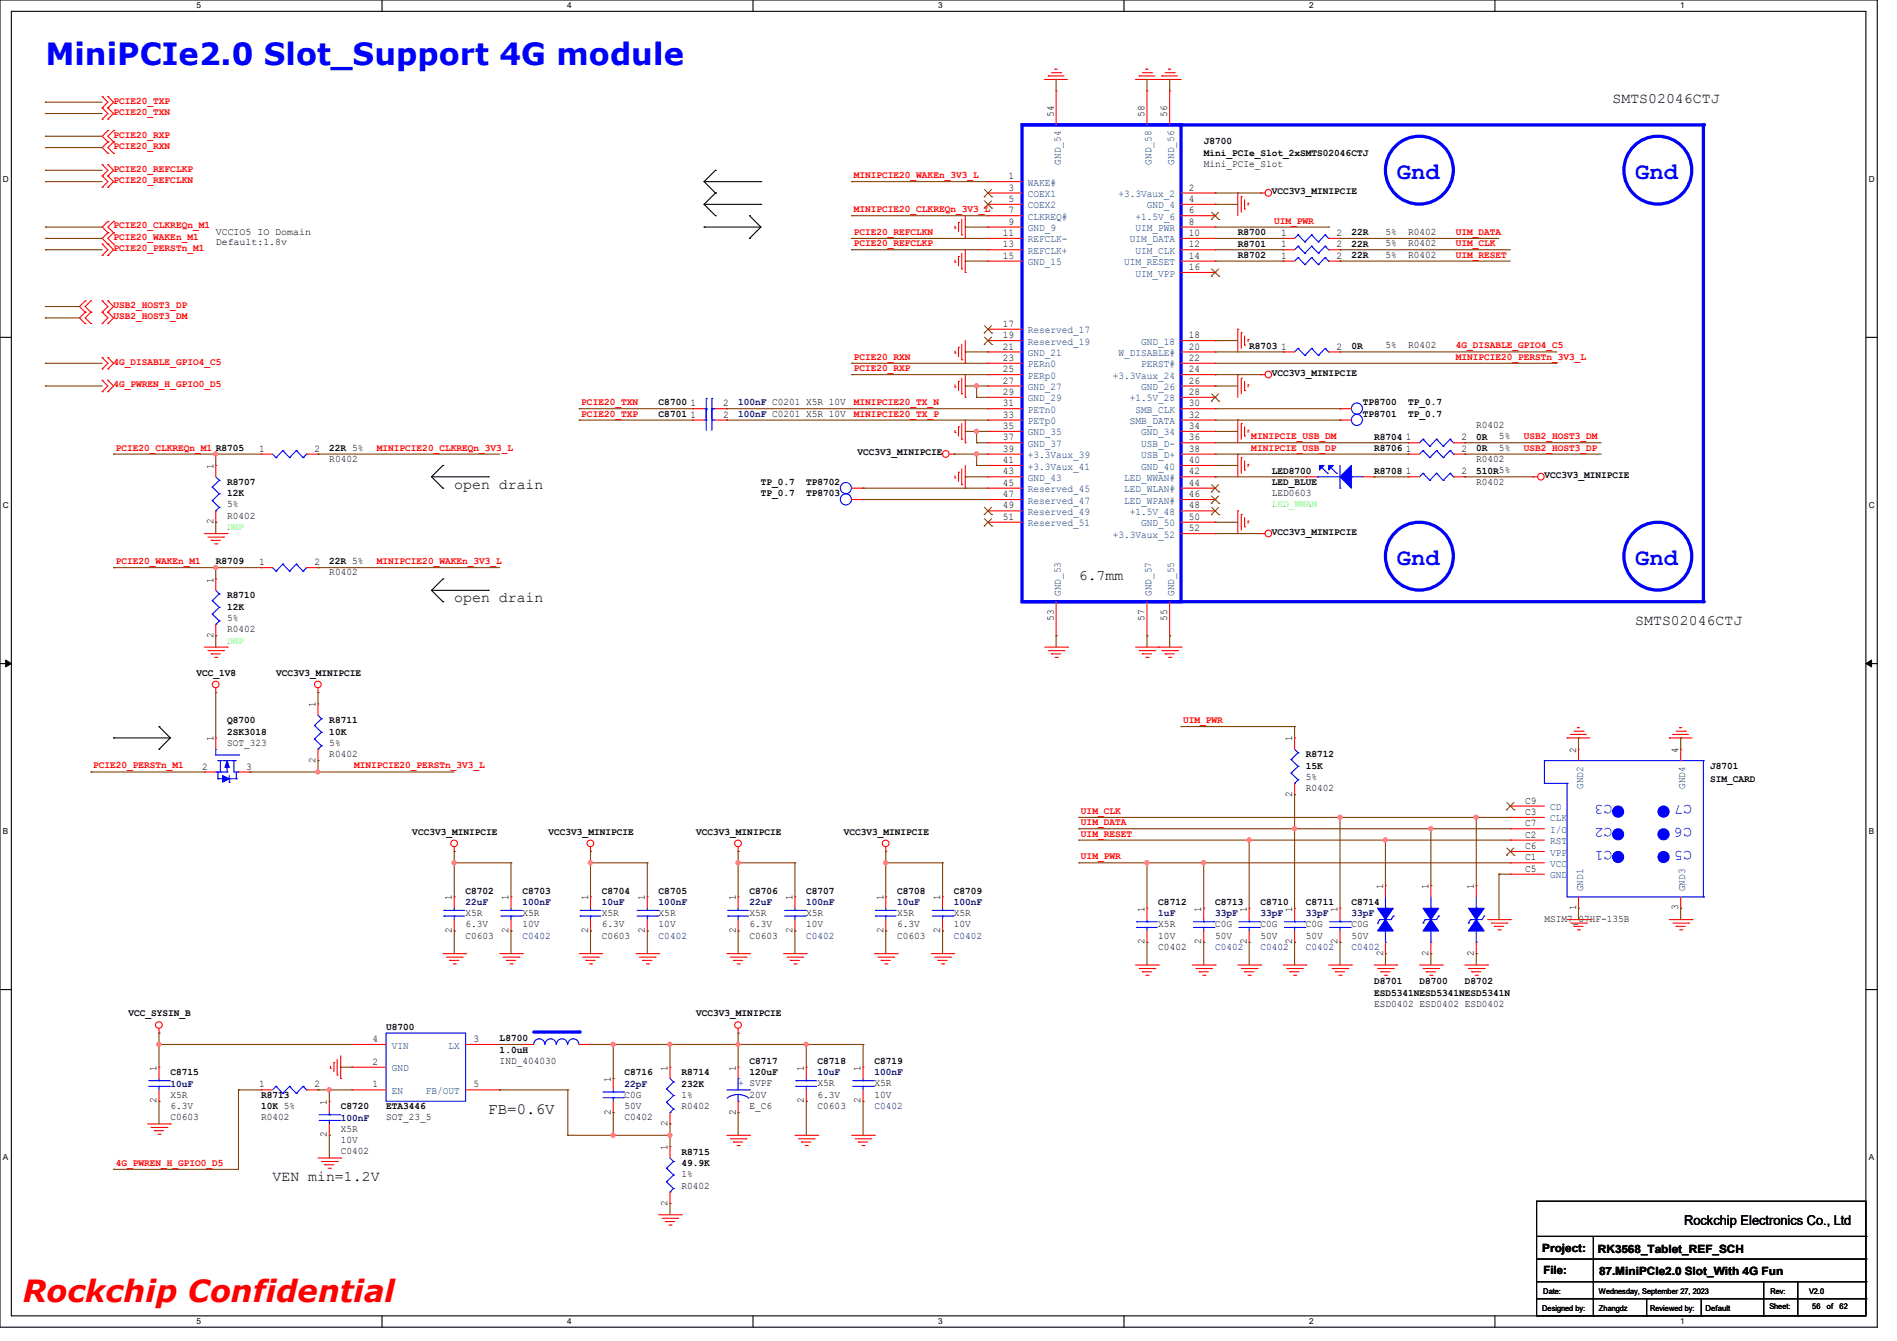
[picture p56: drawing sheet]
<svg xmlns="http://www.w3.org/2000/svg" width="297mm" height="210mm" viewBox="0 0 297 210" stroke-linecap="round" stroke-linejoin="round" font-family="sans-serif">
<defs><g id="words">
<text font-size="4.8" fill="#00f" x="7.1" y="10.2">MiniPCIe2.0 Slot_Support 4G module</text>
<text font-size="4.8" fill="#f00" x="3.6" y="204">Rockchip Confidential</text>
<g font-size="3.7" fill="#00f">
<text x="218.7" y="28.1">Gnd</text>
<text x="256" y="28.1">Gnd</text>
<text x="218.7" y="88.5">Gnd</text>
<text x="256" y="88.5">Gnd</text>
</g>
<text font-size="2.5" x="76.5" y="174.4">FB=0.6V</text>
<g font-size="2.3">
<text x="252.5" y="16.1">SMTS02046CTJ</text>
<text x="71.1" y="76.5">open drain</text>
<text x="71.1" y="94.3">open drain</text>
<text x="168.9" y="90.8">6.7mm</text>
<text x="256" y="97.9">SMTS02046CTJ</text>
<text x="42.7" y="185">VEN min=1.2V</text>
</g>
<g font-size="2.3" fill="#00f">
<text x="252.5" y="126.1" transform="rotate(-180 252.5 126.1)">C3</text>
<text x="252.5" y="129.7" transform="rotate(-180 252.5 129.7)">C2</text>
<text x="264.9" y="129.7" transform="rotate(-180 264.9 129.7)">C6</text>
<text x="264.9" y="126.1" transform="rotate(-180 264.9 126.1)">C7</text>
<text x="252.5" y="133.2" transform="rotate(-180 252.5 133.2)">C1</text>
<text x="264.9" y="133.2" transform="rotate(-180 264.9 133.2)">C5</text>
</g>
<text font-size="2.1" x="263.7" y="191.9">Rockchip Electronics Co., Ltd</text>
<g font-size="1.8">
<text x="241.5" y="196">Project:</text>
<text x="250.2" y="196.2">RK3568_Tablet_REF_SCH</text>
<text x="241.6" y="199.6">File:</text>
<text x="250.4" y="199.7">87.MiniPCIe2.0 Slot_With 4G Fun</text>
</g>
<g font-size="1.6" fill="#f00">
<text x="17.8" y="16.2">PCIE20_TXP</text>
<text x="17.8" y="18">PCIE20_TXN</text>
<text x="17.8" y="21.5">PCIE20_RXP</text>
<text x="17.8" y="23.3">PCIE20_RXN</text>
<text x="17.8" y="26.9">PCIE20_REFCLKP</text>
<text x="17.8" y="28.7">PCIE20_REFCLKN</text>
<text x="133.7" y="27.9">MINIPCIE20_WAKEn_3V3_L</text>
<text x="17.8" y="35.8">PCIE20_CLKREQn_M1</text>
<text x="133.7" y="33.2">MINIPCIE20_CLKREQn_3V3_L</text>
<text x="199.5" y="35">UIM_PWR</text>
<text x="17.8" y="37.5">PCIE20_WAKEn_M1</text>
<text x="17.8" y="39.3">PCIE20_PERSTn_M1</text>
<text x="133.7" y="36.8">PCIE20_REFCLKN</text>
<text x="133.7" y="38.6">PCIE20_REFCLKP</text>
<text x="227.9" y="36.8">UIM_DATA</text>
<text x="227.9" y="40.3">UIM_RESET</text>
<text x="227.9" y="38.6">UIM_CLK</text>
<text x="17.8" y="48.2">USB2_HOST3_DP</text>
<text x="17.8" y="50">USB2_HOST3_DM</text>
<text x="17.8" y="57.1">4G_DISABLE_GPIO4_C5</text>
<text x="133.7" y="56.3">PCIE20_RXN</text>
<text x="133.7" y="58.1">PCIE20_RXP</text>
<text x="227.9" y="56.3">MINIPCIE20_PERSTn_3V3_L</text>
<text x="227.9" y="54.6">4G_DISABLE_GPIO4_C5</text>
<text x="17.8" y="60.7">4G_PWREN_H_GPIO0_D5</text>
<text x="91" y="63.5">PCIE20_TXN</text>
<text x="91" y="65.2">PCIE20_TXP</text>
<text x="133.7" y="65.2">MINIPCIE20_TX_P</text>
<text x="133.7" y="63.5">MINIPCIE20_TX_N</text>
<text x="18.1" y="70.6">PCIE20_CLKREQn_M1 R8705</text>
<text x="59" y="70.6">MINIPCIE20_CLKREQn_3V3_L</text>
<text x="195.9" y="68.8">MINIPCIE_USB_DM</text>
<text x="195.9" y="70.6">MINIPCIE_USB_DP</text>
<text x="238.6" y="70.6">USB2_HOST3_DP</text>
<text x="238.6" y="68.8">USB2_HOST3_DM</text>
<text x="18.1" y="88.3">PCIE20_WAKEn_M1</text>
<text x="59" y="88.3">MINIPCIE20_WAKEn_3V3_L</text>
<text x="185.2" y="113.2">UIM_PWR</text>
<text x="14.6" y="120.4">PCIE20_PERSTn_M1</text>
<text x="55.5" y="120.4">MINIPCIE20_PERSTn_3V3_L</text>
<text x="169.2" y="129.2">UIM_DATA</text>
<text x="169.2" y="127.5">UIM_CLK</text>
<text x="169.2" y="131">UIM_RESET</text>
<text x="169.2" y="134.6">UIM_PWR</text>
<text x="18.1" y="182.6">4G_PWREN_H_GPIO0_D5</text>
</g>
<g font-size="1.6">
<text x="165" y="18.3" transform="rotate(-90 165 18.3)">54</text>
<text x="179.2" y="18.3" transform="rotate(-90 179.2 18.3)">58</text>
<text x="182.8" y="18.3" transform="rotate(-90 182.8 18.3)">56</text>
<text x="188.5" y="22.6">J8700</text>
<text x="157.9" y="28.1">1</text>
<text x="157.9" y="29.8">3</text>
<text x="186.1" y="29.8">2</text>
<text x="188.5" y="24.4">Mini_PCIe_Slot_2xSMTS02046CTJ</text>
<text x="188.5" y="26.1">Mini_PCIe_Slot</text>
<text x="157.9" y="31.6">5</text>
<text x="157.9" y="33.4">7</text>
<text x="157.9" y="35.2">9</text>
<text x="186.1" y="31.6">4</text>
<text x="186.1" y="33.4">6</text>
<text x="186.1" y="35.2">8</text>
<text x="199.1" y="30.4">VCC3V3_MINIPCIE</text>
<text x="33.8" y="36.8">VCCIO5 IO Domain</text>
<text x="33.8" y="38.4">Default:1.8v</text>
<text x="157" y="37">11</text>
<text x="157" y="38.7">13</text>
<text x="157" y="40.5">15</text>
<text x="186.1" y="37">10</text>
<text x="186.1" y="38.7">12</text>
<text x="186.1" y="40.5">14</text>
<text x="193.8" y="36.8">R8700</text>
<text x="193.8" y="38.6">R8701</text>
<text x="193.8" y="40.4">R8702</text>
<text x="200.6" y="37">1</text>
<text x="200.6" y="38.7">1</text>
<text x="200.6" y="40.5">1</text>
<text x="209.3" y="37">2</text>
<text x="209.3" y="38.7">2</text>
<text x="209.3" y="40.5">2</text>
<text x="211.6" y="36.8">22R</text>
<text x="211.6" y="38.6">22R</text>
<text x="211.6" y="40.4">22R</text>
<text x="216.9" y="36.8">5%</text>
<text x="216.9" y="38.6">5%</text>
<text x="216.9" y="40.3">5%</text>
<text x="220.5" y="36.8">R0402</text>
<text x="220.5" y="38.6">R0402</text>
<text x="220.5" y="40.3">R0402</text>
<text x="186.1" y="42.3">16</text>
<text x="157" y="51.2">17</text>
<text x="157" y="53">19</text>
<text x="186.1" y="53">18</text>
<text x="157" y="54.7">21</text>
<text x="157" y="56.5">23</text>
<text x="157" y="58.3">25</text>
<text x="186.1" y="54.7">20</text>
<text x="186.1" y="56.5">22</text>
<text x="186.1" y="58.3">24</text>
<text x="195.6" y="54.6">R8703</text>
<text x="199.1" y="58.9">VCC3V3_MINIPCIE</text>
<text x="200.6" y="54.7">1</text>
<text x="209.3" y="54.7">2</text>
<text x="211.6" y="54.6">0R</text>
<text x="216.9" y="54.6">5%</text>
<text x="220.5" y="54.6">R0402</text>
<text x="103.1" y="63.5">C8700</text>
<text x="103.1" y="65.3">C8701</text>
<text x="108.1" y="63.6">1</text>
<text x="108.1" y="65.4">1</text>
<text x="113.2" y="63.6">2</text>
<text x="113.2" y="65.4">2</text>
<text x="157" y="60.1">27</text>
<text x="157" y="61.8">29</text>
<text x="157" y="63.6">31</text>
<text x="157" y="65.4">33</text>
<text x="186.1" y="60.1">26</text>
<text x="186.1" y="61.8">28</text>
<text x="186.1" y="63.6">30</text>
<text x="186.1" y="65.4">32</text>
<text x="213.4" y="63.5">TP8700</text>
<text x="213.4" y="65.3">TP8701</text>
<text x="220.5" y="63.5">TP_0.7</text>
<text x="220.5" y="65.3">TP_0.7</text>
<text x="40.6" y="70.7">1</text>
<text x="49.2" y="70.7">2</text>
<text x="51.6" y="70.6">22R 5%</text>
<text x="134.2" y="71.3">VCC3V3_MINIPCIE</text>
<text x="157" y="67.2">35</text>
<text x="157" y="69">37</text>
<text x="157" y="70.7">39</text>
<text x="186.1" y="67.2">34</text>
<text x="186.1" y="69">36</text>
<text x="186.1" y="70.7">38</text>
<text x="215.1" y="68.8">R8704</text>
<text x="215.1" y="70.6">R8706</text>
<text x="220.1" y="69">1</text>
<text x="220.1" y="70.7">1</text>
<text x="228.8" y="69">2</text>
<text x="228.8" y="70.7">2</text>
<text x="231.1" y="68.8">0R</text>
<text x="231.1" y="70.6">0R</text>
<text x="231.1" y="67">R0402</text>
<text x="234.7" y="68.8">5%</text>
<text x="234.7" y="70.6">5%</text>
<text x="33.4" y="73.4" transform="rotate(-90 33.4 73.4)">1</text>
<text x="35.6" y="75.9">R8707</text>
<text x="35.6" y="77.7">12K</text>
<text x="51.6" y="72.3">R0402</text>
<text x="119.1" y="75.9">TP_0.7</text>
<text x="119.1" y="77.7">TP_0.7</text>
<text x="126.2" y="75.9">TP8702</text>
<text x="126.2" y="77.7">TP8703</text>
<text x="157" y="72.5">41</text>
<text x="157" y="74.3">43</text>
<text x="157" y="76.1">45</text>
<text x="157" y="77.9">47</text>
<text x="186.1" y="72.5">40</text>
<text x="186.1" y="74.3">42</text>
<text x="186.1" y="76.1">44</text>
<text x="186.1" y="77.9">46</text>
<text x="199.1" y="74.2">LED8700</text>
<text x="199.1" y="75.9">LED_BLUE</text>
<text x="199.1" y="77.7">LED0603</text>
<text x="215.1" y="74.2">R8708</text>
<text x="220.1" y="74.3">1</text>
<text x="228.8" y="74.3">2</text>
<text x="231.1" y="74.2">510R5%</text>
<text x="231.1" y="75.9">R0402</text>
<text x="231.1" y="72.3">R0402</text>
<text x="241.8" y="74.9">VCC3V3_MINIPCIE</text>
<text x="33.4" y="82.1" transform="rotate(-90 33.4 82.1)">2</text>
<text x="35.6" y="81.2">R0402</text>
<text x="35.6" y="79.5">5%</text>
<text x="157" y="79.6">49</text>
<text x="157" y="81.4">51</text>
<text x="186.1" y="79.6">48</text>
<text x="186.1" y="81.4">50</text>
<text x="186.1" y="83.2">52</text>
<text x="199.1" y="83.8">VCC3V3_MINIPCIE</text>
<text x="33.8" y="88.4">R8709</text>
<text x="40.6" y="88.5">1</text>
<text x="49.2" y="88.5">2</text>
<text x="51.6" y="88.4">22R 5%</text>
<text x="33.4" y="91.2" transform="rotate(-90 33.4 91.2)">1</text>
<text x="35.6" y="93.7">R8710</text>
<text x="35.6" y="95.5">12K</text>
<text x="51.6" y="90.1">R0402</text>
<text x="33.4" y="99.9" transform="rotate(-90 33.4 99.9)">2</text>
<text x="35.6" y="99">R0402</text>
<text x="35.6" y="97.2">5%</text>
<text x="165" y="97.2" transform="rotate(-90 165 97.2)">53</text>
<text x="179.2" y="97.2" transform="rotate(-90 179.2 97.2)">57</text>
<text x="182.8" y="97.2" transform="rotate(-90 182.8 97.2)">55</text>
<text x="30.8" y="105.8">VCC_1V8</text>
<text x="43.2" y="105.8">VCC3V3_MINIPCIE</text>
<text x="35.6" y="113.3">Q8700</text>
<text x="49.4" y="110.8" transform="rotate(-90 49.4 110.8)">1</text>
<text x="51.6" y="113.3">R8711</text>
<text x="33.4" y="116.1" transform="rotate(-90 33.4 116.1)">1</text>
<text x="35.6" y="115.1">2SK3018</text>
<text x="35.6" y="116.8">SOT_323</text>
<text x="49.4" y="119.5" transform="rotate(-90 49.4 119.5)">2</text>
<text x="51.6" y="115.1">10K</text>
<text x="51.6" y="118.6">R0402</text>
<text x="51.6" y="116.8">5%</text>
<text x="202.3" y="116.1" transform="rotate(-90 202.3 116.1)">1</text>
<text x="204.5" y="118.6">R8712</text>
<text x="246.8" y="117.9" transform="rotate(-90 246.8 117.9)">2</text>
<text x="262.8" y="117.9" transform="rotate(-90 262.8 117.9)">4</text>
<text x="31.7" y="120.5">2</text>
<text x="38.6" y="120.5">3</text>
<text x="202.3" y="124.8" transform="rotate(-90 202.3 124.8)">2</text>
<text x="204.5" y="120.4">15K</text>
<text x="204.5" y="123.9">R0402</text>
<text x="204.5" y="122.1">5%</text>
<text x="238.8" y="125.9">C9</text>
<text x="267.8" y="120.4">J8701</text>
<text x="267.8" y="122.5">SIM_CARD</text>
<text x="64.6" y="130.7">VCC3V3_MINIPCIE</text>
<text x="85.9" y="130.7">VCC3V3_MINIPCIE</text>
<text x="109" y="130.7">VCC3V3_MINIPCIE</text>
<text x="132.1" y="130.7">VCC3V3_MINIPCIE</text>
<text x="238.8" y="131.2">C2</text>
<text x="238.8" y="127.6">C3</text>
<text x="238.8" y="129.4">C7</text>
<text x="238.8" y="134.7">C1</text>
<text x="238.8" y="136.5">C5</text>
<text x="238.8" y="133">C6</text>
<text x="70.7" y="141" transform="rotate(-90 70.7 141)">1</text>
<text x="72.9" y="140">C8702</text>
<text x="72.9" y="143.5">X5R</text>
<text x="79.6" y="141" transform="rotate(-90 79.6 141)">1</text>
<text x="81.8" y="140">C8703</text>
<text x="81.8" y="143.5">X5R</text>
<text x="92.1" y="141" transform="rotate(-90 92.1 141)">1</text>
<text x="94.2" y="140">C8704</text>
<text x="94.2" y="143.5">X5R</text>
<text x="101" y="141" transform="rotate(-90 101 141)">1</text>
<text x="103.1" y="140">C8705</text>
<text x="103.1" y="143.5">X5R</text>
<text x="115.2" y="141" transform="rotate(-90 115.2 141)">1</text>
<text x="117.3" y="140">C8706</text>
<text x="117.3" y="143.5">X5R</text>
<text x="124.1" y="141" transform="rotate(-90 124.1 141)">1</text>
<text x="126.2" y="140">C8707</text>
<text x="126.2" y="143.5">X5R</text>
<text x="138.3" y="141" transform="rotate(-90 138.3 141)">1</text>
<text x="140.5" y="140">C8708</text>
<text x="140.5" y="143.5">X5R</text>
<text x="147.2" y="141" transform="rotate(-90 147.2 141)">1</text>
<text x="149.4" y="140">C8709</text>
<text x="149.4" y="143.5">X5R</text>
<text x="179.2" y="142.8" transform="rotate(-90 179.2 142.8)">1</text>
<text x="181.4" y="141.7">C8712</text>
<text x="188.1" y="142.8" transform="rotate(-90 188.1 142.8)">1</text>
<text x="190.2" y="141.7">C8713</text>
<text x="195.2" y="142.8" transform="rotate(-90 195.2 142.8)">1</text>
<text x="197.4" y="141.7">C8710</text>
<text x="202.3" y="142.8" transform="rotate(-90 202.3 142.8)">1</text>
<text x="204.5" y="141.7">C8711</text>
<text x="209.4" y="142.8" transform="rotate(-90 209.4 142.8)">1</text>
<text x="211.6" y="141.7">C8714</text>
<text x="216.5" y="139.2" transform="rotate(-90 216.5 139.2)">1</text>
<text x="223.7" y="139.2" transform="rotate(-90 223.7 139.2)">1</text>
<text x="230.8" y="139.2" transform="rotate(-90 230.8 139.2)">1</text>
<text x="246.8" y="142.6" transform="rotate(-90 246.8 142.6)">1</text>
<text x="262.8" y="142.6" transform="rotate(-90 262.8 142.6)">3</text>
<text x="70.7" y="146.1" transform="rotate(-90 70.7 146.1)">2</text>
<text x="72.9" y="147">C0603</text>
<text x="72.9" y="145.2">6.3V</text>
<text x="79.6" y="146.1" transform="rotate(-90 79.6 146.1)">2</text>
<text x="81.8" y="145.2">10V</text>
<text x="92.1" y="146.1" transform="rotate(-90 92.1 146.1)">2</text>
<text x="94.2" y="147">C0603</text>
<text x="94.2" y="145.2">6.3V</text>
<text x="101" y="146.1" transform="rotate(-90 101 146.1)">2</text>
<text x="103.1" y="145.2">10V</text>
<text x="115.2" y="146.1" transform="rotate(-90 115.2 146.1)">2</text>
<text x="117.3" y="147">C0603</text>
<text x="117.3" y="145.2">6.3V</text>
<text x="124.1" y="146.1" transform="rotate(-90 124.1 146.1)">2</text>
<text x="126.2" y="145.2">10V</text>
<text x="138.3" y="146.1" transform="rotate(-90 138.3 146.1)">2</text>
<text x="140.5" y="147">C0603</text>
<text x="140.5" y="145.2">6.3V</text>
<text x="147.2" y="146.1" transform="rotate(-90 147.2 146.1)">2</text>
<text x="149.4" y="145.2">10V</text>
<text x="179.2" y="147.9" transform="rotate(-90 179.2 147.9)">2</text>
<text x="181.4" y="148.8">C0402</text>
<text x="181.4" y="145.2">X5R</text>
<text x="181.4" y="147">10V</text>
<text x="188.1" y="147.9" transform="rotate(-90 188.1 147.9)">2</text>
<text x="190.2" y="145.2">C0G</text>
<text x="190.2" y="147">50V</text>
<text x="195.2" y="147.9" transform="rotate(-90 195.2 147.9)">2</text>
<text x="197.4" y="145.2">C0G</text>
<text x="197.4" y="147">50V</text>
<text x="202.3" y="147.9" transform="rotate(-90 202.3 147.9)">2</text>
<text x="204.5" y="145.2">C0G</text>
<text x="204.5" y="147">50V</text>
<text x="209.4" y="147.9" transform="rotate(-90 209.4 147.9)">2</text>
<text x="211.6" y="145.2">C0G</text>
<text x="211.6" y="147">50V</text>
<text x="216.5" y="149.7" transform="rotate(-90 216.5 149.7)">2</text>
<text x="223.7" y="149.7" transform="rotate(-90 223.7 149.7)">2</text>
<text x="230.8" y="149.7" transform="rotate(-90 230.8 149.7)">2</text>
<text x="241.8" y="144.4">MSIM7_07HF-135B</text>
<text x="215.1" y="154.2">D8701</text>
<text x="215.1" y="156">ESD5341NESD5341NESD5341N</text>
<text x="222.2" y="154.2">D8700</text>
<text x="229.4" y="154.2">D8702</text>
<text x="20.1" y="159.2">VCC_SYSIN_B</text>
<text x="60.5" y="161.3">U8700</text>
<text x="109" y="159.2">VCC3V3_MINIPCIE</text>
<text x="215.1" y="157.7">ESD0402 ESD0402 ESD0402</text>
<text x="24.5" y="167.7" transform="rotate(-90 24.5 167.7)">1</text>
<text x="58.3" y="166.8">2</text>
<text x="58.3" y="163.2">4</text>
<text x="74.1" y="163.2">3</text>
<text x="78.2" y="163.1">L8700</text>
<text x="78.2" y="164.8">1.0uH</text>
<text x="78.2" y="166.6">IND_404030</text>
<text x="104.5" y="167.7" transform="rotate(-90 104.5 167.7)">1</text>
<text x="115.2" y="167.7" transform="rotate(-90 115.2 167.7)">1</text>
<text x="117.3" y="166.6">C8717</text>
<text x="125.9" y="167.7" transform="rotate(-90 125.9 167.7)">1</text>
<text x="128" y="166.6">C8718</text>
<text x="134.7" y="167.7" transform="rotate(-90 134.7 167.7)">1</text>
<text x="136.9" y="166.6">C8719</text>
<text x="24.5" y="172.8" transform="rotate(-90 24.5 172.8)">2</text>
<text x="26.7" y="168.4">C8715</text>
<text x="26.7" y="171.9">X5R</text>
<text x="26.7" y="173.7">6.3V</text>
<text x="40.6" y="170.3">1</text>
<text x="40.9" y="172">R8713</text>
<text x="40.9" y="173.7">10K 5%</text>
<text x="49.2" y="170.3">2</text>
<text x="51.2" y="173" transform="rotate(-90 51.2 173)">1</text>
<text x="53.3" y="173.7">C8720</text>
<text x="58.3" y="170.3">1</text>
<text x="60.5" y="173.7">ETA3446</text>
<text x="74.1" y="170.3">5</text>
<text x="95.6" y="169.5" transform="rotate(-90 95.6 169.5)">1</text>
<text x="97.8" y="168.4">C8716</text>
<text x="97.8" y="173.7">50V</text>
<text x="97.8" y="171.9">C0G</text>
<text x="106.7" y="168.4">R8714</text>
<text x="106.7" y="170.2">232K</text>
<text x="106.7" y="173.7">R0402</text>
<text x="106.7" y="171.9">1%</text>
<text x="117.3" y="168.4">120uF</text>
<text x="117.3" y="173.7">E_C6</text>
<text x="117.3" y="171.9">20V</text>
<text x="125.9" y="172.8" transform="rotate(-90 125.9 172.8)">2</text>
<text x="128" y="173.7">C0603</text>
<text x="128" y="170.1">X5R</text>
<text x="128" y="171.9">6.3V</text>
<text x="134.7" y="172.8" transform="rotate(-90 134.7 172.8)">2</text>
<text x="136.9" y="170.1">X5R</text>
<text x="136.9" y="171.9">10V</text>
<text x="26.7" y="175.5">C0603</text>
<text x="40.9" y="175.5">R0402</text>
<text x="51.2" y="178.1" transform="rotate(-90 51.2 178.1)">2</text>
<text x="53.3" y="177.2">X5R</text>
<text x="53.3" y="179">10V</text>
<text x="60.5" y="175.5">SOT_23_5</text>
<text x="95.6" y="174.6" transform="rotate(-90 95.6 174.6)">2</text>
<text x="97.8" y="175.5">C0402</text>
<text x="104.5" y="176.4" transform="rotate(-90 104.5 176.4)">2</text>
<text x="115.2" y="174.6" transform="rotate(-90 115.2 174.6)">2</text>
<text x="53.3" y="180.8">C0402</text>
<text x="104.5" y="180.1" transform="rotate(-90 104.5 180.1)">1</text>
<text x="106.7" y="180.8">R8715</text>
<text x="106.7" y="182.6">49.9K</text>
<text x="106.7" y="184.4">1%</text>
<text x="104.5" y="188.8" transform="rotate(-90 104.5 188.8)">2</text>
<text x="106.7" y="186.1">R0402</text>
</g>
<g font-size="1.6" fill="#004080">
<text x="160.9" y="29.1">WAKE#</text>
<text x="166.1" y="25.8" transform="rotate(-90 166.1 25.8)">GND_54</text>
<text x="180.3" y="25.8" transform="rotate(-90 180.3 25.8)">GND_58</text>
<text x="183.9" y="25.8" transform="rotate(-90 183.9 25.8)">GND_56</text>
<text x="160.9" y="30.9">COEX1</text>
<text x="160.9" y="32.6">COEX2</text>
<text x="160.9" y="34.4">CLKREQ#</text>
<text x="175.1" y="30.9">+3.3Vaux_2</text>
<text x="177.8" y="34.4">+1.5V_6</text>
<text x="179.6" y="32.6">GND_4</text>
<text x="160.9" y="36.2">GND_9</text>
<text x="160.9" y="38">REFCLK-</text>
<text x="160.9" y="39.8">REFCLK+</text>
<text x="160.9" y="41.5">GND_15</text>
<text x="176" y="41.5">UIM_RESET</text>
<text x="176.9" y="38">UIM_DATA</text>
<text x="177.8" y="36.2">UIM_PWR</text>
<text x="177.8" y="39.8">UIM_CLK</text>
<text x="177.8" y="43.3">UIM_VPP</text>
<text x="160.9" y="52.2">Reserved_17</text>
<text x="160.9" y="54">Reserved_19</text>
<text x="178.7" y="54">GND_18</text>
<text x="160.9" y="55.8">GND_21</text>
<text x="160.9" y="57.5">PERn0</text>
<text x="160.9" y="59.3">PERp0</text>
<text x="174.2" y="59.3">+3.3Vaux_24</text>
<text x="175.1" y="55.8">W_DISABLE#</text>
<text x="178.7" y="57.5">PERST#</text>
<text x="160.9" y="61.1">GND_27</text>
<text x="160.9" y="62.9">GND_29</text>
<text x="160.9" y="64.6">PETn0</text>
<text x="176.9" y="62.9">+1.5V_28</text>
<text x="177.8" y="64.6">SMB_CLK</text>
<text x="178.7" y="61.1">GND_26</text>
<text x="160.9" y="66.4">PETp0</text>
<text x="160.9" y="68.2">GND_35</text>
<text x="160.9" y="70">GND_37</text>
<text x="160.9" y="71.8">+3.3Vaux_39</text>
<text x="176.9" y="66.4">SMB_DATA</text>
<text x="178.7" y="68.2">GND_34</text>
<text x="178.7" y="70">USB_D-</text>
<text x="178.7" y="71.8">USB_D+</text>
<text x="160.9" y="73.5">+3.3Vaux_41</text>
<text x="160.9" y="75.3">GND_43</text>
<text x="160.9" y="77.1">Reserved_45</text>
<text x="176" y="75.3">LED_WWAN#</text>
<text x="176" y="77.1">LED_WLAN#</text>
<text x="178.7" y="73.5">GND_40</text>
<text x="160.9" y="78.9">Reserved_47</text>
<text x="160.9" y="80.6">Reserved_49</text>
<text x="160.9" y="82.4">Reserved_51</text>
<text x="176" y="78.9">LED_WPAN#</text>
<text x="176.9" y="80.6">+1.5V_48</text>
<text x="178.7" y="82.4">GND_50</text>
<text x="174.2" y="84.2">+3.3Vaux_52</text>
<text x="166.1" y="93.3" transform="rotate(-90 166.1 93.3)">GND_53</text>
<text x="180.3" y="93.3" transform="rotate(-90 180.3 93.3)">GND_57</text>
<text x="183.9" y="93.3" transform="rotate(-90 183.9 93.3)">GND_55</text>
<text x="247.9" y="123.6" transform="rotate(-90 247.9 123.6)">GND2</text>
<text x="263.9" y="123.6" transform="rotate(-90 263.9 123.6)">GND4</text>
<text x="242.7" y="128.7">CLK</text>
<text x="242.7" y="130.4">I/O</text>
<text x="242.7" y="126.9">CD</text>
<text x="242.7" y="135.8">VCC</text>
<text x="242.7" y="132.2">RST</text>
<text x="242.7" y="137.5">GND</text>
<text x="242.7" y="134">VPP</text>
<text x="247.9" y="139.6" transform="rotate(-90 247.9 139.6)">GND1</text>
<text x="263.9" y="139.6" transform="rotate(-90 263.9 139.6)">GND3</text>
<text x="61.3" y="167.8">GND</text>
<text x="61.3" y="164.2">VIN</text>
<text x="70.2" y="164.2">LX</text>
<text x="61.3" y="171.3">EN</text>
<text x="66.7" y="171.3">FB/OUT</text>
</g>
<g font-size="1.6" fill="#000080">
<text x="115.6" y="63.5">100nF C0201 X5R 10V</text>
<text x="115.6" y="65.3">100nF C0201 X5R 10V</text>
<text x="72.9" y="141.7">22uF</text>
<text x="81.8" y="141.7">100nF</text>
<text x="94.2" y="141.7">10uF</text>
<text x="103.1" y="141.7">100nF</text>
<text x="117.3" y="141.7">22uF</text>
<text x="126.2" y="141.7">100nF</text>
<text x="140.5" y="141.7">10uF</text>
<text x="149.4" y="141.7">100nF</text>
<text x="181.4" y="143.5">1uF</text>
<text x="190.2" y="143.5">33pF</text>
<text x="197.4" y="143.5">33pF</text>
<text x="204.5" y="143.5">33pF</text>
<text x="211.6" y="143.5">33pF</text>
<text x="81.8" y="147">C0402</text>
<text x="103.1" y="147">C0402</text>
<text x="126.2" y="147">C0402</text>
<text x="149.4" y="147">C0402</text>
<text x="190.2" y="148.8">C0402</text>
<text x="197.4" y="148.8">C0402</text>
<text x="204.5" y="148.8">C0402</text>
<text x="211.6" y="148.8">C0402</text>
<text x="26.7" y="170.2">10uF</text>
<text x="97.8" y="170.2">22pF</text>
<text x="128" y="168.4">10uF</text>
<text x="136.9" y="168.4">100nF</text>
<text x="136.9" y="173.7">C0402</text>
<text x="53.3" y="175.5">100nF</text>
</g>
<g font-size="1.6" fill="#0f0">
<text x="35.6" y="83">DNP</text>
<text x="199.1" y="79.5">LED_WWAN</text>
<text x="35.6" y="100.8">DNP</text>
</g>
<text font-size="1.6" fill="#00f" x="115.6" y="170.1">+ SVPF</text>
<g font-size="1.3">
<text x="30.8" y="1.3">5</text>
<text x="88.8" y="1.3">4</text>
<text x="146.9" y="1.3">3</text>
<text x="205" y="1.3">2</text>
<text x="263.1" y="1.3">1</text>
<text x=".5" y="28.4">D</text>
<text x="292.6" y="28.4">D</text>
<text x=".5" y="79.5">C</text>
<text x="292.6" y="79.5">C</text>
<text x=".5" y="130.6">B</text>
<text x="292.6" y="130.6">B</text>
<text x=".5" y="181.7">A</text>
<text x="292.6" y="181.7">A</text>
<text x="30.8" y="207.4">5</text>
<text x="88.8" y="207.4">4</text>
<text x="146.9" y="207.4">3</text>
<text x="205" y="207.4">2</text>
<text x="263.1" y="207.4">1</text>
</g>
<g font-size="1.2">
<text x="241.6" y="202.6">Date:</text>
<text x="250.4" y="202.6">Wednesday, September 27, 2023</text>
<text x="277.2" y="202.6">Rev:</text>
<text x="283.2" y="202.6">V2.0</text>
<text x="241.5" y="205.3">Designed by:</text>
<text x="250.4" y="205.3">Zhangdz</text>
<text x="258.4" y="205.3">Reviewed by:</text>
<text x="267" y="205.3">Default</text>
<text x="277" y="205.1">Sheet:</text>
<text x="283.8" y="205.1">56</text>
<text x="286" y="205.1">of</text>
<text x="288" y="205.1">62</text>
</g>
</g></defs>
<path d="M0 0h293.9v207.9h-293.9zM1.8 1.8h290.3v204.3h-290.3z" fill="none" stroke="#000" stroke-width=".17"/>
<g fill="#fff">
<path d="M30.8 .2h.7v1.4h-.7z"/>
<path d="M30.8 206.2h.7v1.4h-.7z"/>
</g>
<path d="M59.8 0v1.8M59.8 206.1v1.8" fill="none" stroke="#000" stroke-width=".17"/>
<g fill="#fff">
<path d="M88.8 .2h.7v1.4h-.7z"/>
<path d="M88.8 206.2h.7v1.4h-.7z"/>
</g>
<path d="M117.9 0v1.8M117.9 206.1v1.8" fill="none" stroke="#000" stroke-width=".17"/>
<g fill="#fff">
<path d="M146.9 .2h.7v1.4h-.7z"/>
<path d="M146.9 206.2h.7v1.4h-.7z"/>
</g>
<path d="M176 0v1.8M176 206.1v1.8" fill="none" stroke="#000" stroke-width=".17"/>
<g fill="#fff">
<path d="M205 .2h.7v1.4h-.7z"/>
<path d="M205 206.2h.7v1.4h-.7z"/>
</g>
<path d="M234.1 0v1.8M234.1 206.1v1.8" fill="none" stroke="#000" stroke-width=".17"/>
<g fill="#fff">
<path d="M263.1 .2h.6v1.4h-.6z"/>
<path d="M263.1 206.2h.6v1.4h-.6z"/>
<path d="M.5 27.3h.9v1.4h-.9z"/>
<path d="M292.6 27.3h.9v1.4h-.9z"/>
<path d="M.5 78.4h.9v1.4h-.9z"/>
<path d="M292.6 78.4h.9v1.4h-.9z"/>
</g>
<path d="M0 52.8h1.8M292.1 52.8h1.8" fill="none" stroke="#000" stroke-width=".17"/>
<g fill="#fff">
<path d="M.5 129.5h.8v1.4h-.8z"/>
<path d="M292.6 129.5h.8v1.4h-.8z"/>
</g>
<path d="M0 103.9h1.8M292.1 103.9h1.8" fill="none" stroke="#000" stroke-width=".17"/>
<path d="M.9 103.4l.9 .5-.9 .5zM292.1 103.9l.9-.5v1z" fill="#000" stroke="#000" stroke-width=".16"/>
<g fill="#fff">
<path d="M.5 180.5h.8v1.4h-.8z"/>
<path d="M292.6 180.5h.8v1.4h-.8z"/>
</g>
<path d="M0 155h1.8M292.1 155h1.8" fill="none" stroke="#000" stroke-width=".17"/>
<g fill="none" stroke="#00f" stroke-width=".51">
<path d="M160 19.6h106.7"/>
<circle cx="222.2" cy="26.6" r="5.3"/>
<circle cx="222.2" cy="87.1" r="5.3"/>
</g>
<circle cx="266.7" cy="19.6" r=".25" fill="#00f"/>
<path d="M160 94.2h106.7" fill="none" stroke="#00f" stroke-width=".51"/>
<circle cx="266.7" cy="94.2" r=".25" fill="#00f"/>
<path d="M266.7 19.6v74.6" fill="none" stroke="#00f" stroke-width=".51"/>
<circle cx="266.7" cy="19.6" r=".25" fill="#00f"/>
<g fill="none" stroke="#00f" stroke-width=".51">
<path d="M83.6 161.6h7.1"/>
<circle cx="259.6" cy="26.6" r="5.3"/>
<circle cx="259.6" cy="87.1" r="5.3"/>
</g>
<g fill="none" stroke="#000" stroke-width=".17">
<path d="M110.2 35.6h.1M110.2 32h8.9M110.2 32l1.8 1.8M110.2 28.4h8.9M110.2 28.4l1.8 1.8M110.2 35.6h8.9M112 30.2h.1M112 33.8h.1M112 26.7h.1M112 30.2l-1.8 1.8M112 26.7l-1.8 1.7M117.3 33.8h.1"/>
<path d="M117.3 37.3h.1M117.3 33.8l1.8 1.8M119.1 32h.1M119.1 28.4h.1M119.1 35.6l-1.8 1.7M67.6 74.7h8.9M67.6 74.7l1.7 1.8M69.3 72.9h.1M69.3 76.5h.1M69.3 72.9l-1.7 1.8M76.5 74.7h.1M67.6 92.5h8.9"/>
<path d="M67.6 92.5l1.7 1.7M69.3 90.7h.1M69.3 94.2h.1M69.3 90.7l-1.7 1.8M76.5 92.5h.1M17.8 115.6h.1M17.8 115.6h8.9M24.9 117.3h.1M24.9 113.8h.1M24.9 113.8l1.8 1.8M26.7 115.6l-1.8 1.7M240.6 188.1h51.5v18h-51.5z"/>
<path d="M240.6 193.6h51.5M240.6 197.2h51.5M249.5 193.6v12.5M292.1 193.6h.1M292.1 197.2h.1M240.6 200.7h51.5M240.6 203.4h51.5M249.5 206.1h.1M257.8 206.1h.1M257.8 203.4v2.7M266.4 206.1h.1M266.4 203.4v2.7"/>
<path d="M276.1 206.1h.1M276.1 200.7v5.4M281.5 206.1h.1M281.5 200.7v5.4M292.1 200.7h.1M292.1 203.4h.1"/>
</g>
<g fill="none" stroke="#f00" stroke-width=".17">
<path d="M16 16.9h.1M16 15.1h.1M16 18.7h.1M16 15.1l.9 .9-.9 .9M16 16.9l.9 .9-.9 .9M16.9 16.9h.1M16.9 15.1h.1M16.9 18.7h.1M16.9 15.1l.9 .9-.9 .9M16.9 16.9l.9 .9-.9 .9M163.6 12.4h.1M163.6 12.4h3.5"/>
<path d="M164.1 11.9h.1M164.1 11.9h2.5M164.6 11.4h1.5M165.2 10.8h.1M165.2 10.8h.3M166.1 11.4h.1M177.8 12.4h.1M177.8 12.4h7.1M178.4 11.9h.1M178.4 11.9h2.4M178.9 11.4h1.4M179.4 10.8h.1"/>
<path d="M179.4 10.8h.3M180.3 11.4h.1M181.4 12.4h.1M181.9 11.9h.1M181.9 11.9h2.5M182.4 11.4h1.5M183 10.8h.1M183 10.8h.3M183.9 11.4h.1M16 27.6h.1M16 25.8h.1M16 29.3h.1"/>
<path d="M16 38.2h.1M16 25.8l.9 .9-.9 .9M16 27.6l.9 .8-.9 .9M16 38.2l.9 .9-.9 .9M16.9 27.6h.1M16.9 25.8h.1M16.9 29.3h.1M16.9 20.4h.1M16.9 22.2h.1M16.9 24h.1M16.9 34.7h.1M16.9 36.4h.1"/>
<path d="M16.9 38.2h.1M16.9 25.8l.9 .9-.9 .9M16.9 27.6l.9 .8-.9 .9M16.9 20.4l-.9 .9 .9 .9M16.9 22.2l-.9 .9 .9 .9M16.9 34.7l-.9 .9 .9 .8M16.9 36.4l-.9 .9 1.8 1.8-.9 .9M17.8 22.2h.1M17.8 20.4h.1M17.8 24h.1M17.8 36.4h.1M17.8 34.7h.1"/>
<path d="M17.8 38.2h.1M17.8 20.4l-.9 .9 .9 .9M17.8 22.2l-.9 .9 .9 .9M17.8 34.7l-.9 .9 .9 .8M17.8 36.4l-.9 .9 .9 .9M149.5 35.7h.1M149.5 35.4v.3M150.1 34.8h.1M150.1 34.8v1.5M150.6 36.8h.1M150.6 34.3v2.5M150.6 39.7v2.4"/>
<path d="M151.1 37.3h.1M151.1 33.8v3.5M151.1 39.1v3.6M193.8 30.2h.1M193.8 30.2v3.6M194.4 30.8h.1M194.4 30.8v2.4M194.9 32.7h.1M194.9 31.3v1.4M195.4 31.8h.1M195.4 31.8v.4M197.4 30.2h.1"/>
<path d="M197.4 30.2h.7M13.3 47.1h.1M13.3 48.9h.1M13.3 50.7h.1M13.3 47.1l-.9 .9 .9 .9M13.3 48.9l-.9 .9 .9 .9M14.2 48.9h.1M14.2 47.1h.1M14.2 50.7h.1M14.2 47.1l-.9 .9 .9 .9M14.2 48.9l-.9 .9 .9 .9M16 40h.1"/>
<path d="M16 48.9h.1M16 47.1h.1M16 50.7h.1M16 56h.1M16 57.8h.1M16 59.6h.1M16 47.1l.9 .9-.9 .9M16 48.9l.9 .9-.9 .9M16 56l.9 .9-.9 .9M16 59.6l.9 .9-.9 .8M16.9 40h.1M16.9 48.9h.1"/>
<path d="M16.9 47.1h.1M16.9 50.7h.1M16.9 56h.1M16.9 57.8h.1M16.9 59.6h.1M16.9 47.1l.9 .9-.9 .9M16.9 48.9l.9 .9-.9 .9M16.9 56l.9 .9-.9 .9M16.9 59.6l.9 .9-.9 .8M149.5 41.1h.1M149.5 55.3h.1M149.5 40.7v.4"/>
<path d="M149.5 54.9v.4M150.1 40.2h.1M150.1 54.4h.1M150.1 59.7h.1M150.1 40.2v1.4M150.1 54.4v1.4M150.1 59.7v1.5M150.6 42.1h.1M150.6 56.3h.1M150.6 53.9v2.4M150.6 59.2v2.5M151.1 42.7h.1"/>
<path d="M151.1 56.9h.1M151.1 53.3v3.6M151.1 58.7v3.5M193.8 58.7h.1M193.8 51.6h.1M193.8 51.6v3.5M193.8 58.7v3.5M194.4 59.2h.1M194.4 52.1h.1M194.4 52.1v2.5M194.4 59.2v2.5M194.9 54.1h.1"/>
<path d="M194.9 52.6v1.5M194.9 59.7v1.5M195.4 53.2h.1M195.4 53.2v.3M197.4 58.7h.1M197.4 58.7h.7M16 61.3h.1M16.9 61.3h.1M33.8 72.9h.1M33.8 72.9v1.8M148.6 71.1h.8M149.4 71.1h.1"/>
<path d="M149.5 60.6h.1M149.5 67.7h.1M149.5 74.8h.1M149.5 60.3v.3M149.5 67.4v.3M149.5 74.5v.3M150.1 66.8h.1M150.1 74h.1M150.1 66.8v1.5M150.1 74v1.4M150.6 61.7h.1M150.6 68.8h.1"/>
<path d="M150.6 75.9h.1M150.6 66.3v2.5M150.6 73.4v2.5M151.1 62.2h.1M151.1 69.3h.1M151.1 76.5h.1M151.1 65.8v3.5M151.1 72.9v3.6M193.8 71.1h.1M193.8 65.8h.1M193.8 65.8v3.5M193.8 71.1v3.6"/>
<path d="M194.4 71.7h.1M194.4 66.3h.1M194.4 66.3v2.5M194.4 71.7v2.4M194.9 73.6h.1M194.9 68.3h.1M194.9 61.2h.1M194.9 66.8v1.5M194.9 72.2v1.4M195.4 72.7h.1M195.4 67.4h.1M195.4 60.3h.1"/>
<path d="M195.4 60.3v.3M195.4 67.4v.3M195.4 72.7v.4M220.5 69.3h.1M220.5 69.3h1.7M227.6 69.3h1.8M229.4 69.3h.1M240 74.7h.1M240 74.7h.7M32 83.6h3.6M32.6 84.1h2.4M33.1 84.6h.1"/>
<path d="M33.1 84.6h1.4M33.6 85.2h.4M33.8 81.8h.1M33.8 80v1.8M34 85.2h.1M35 84.1h.1M35.6 83.6h.1M193.8 80h.1M193.8 80v3.6M194.4 80.6h.1M194.4 80.6v2.4M194.9 82.5h.1"/>
<path d="M194.9 81.1v1.4M195.4 81.6h.1M195.4 81.6v.4M197.4 83.6h.1M197.4 83.6h.7M32 101.3h3.6M32.6 101.9h2.4M33.1 102.4h.1M33.1 102.4h1.4M33.6 103h.4M33.8 108.5h.1M33.8 107.7v.8"/>
<path d="M34 103h.1M35 101.9h.1M35.6 101.3h.1M49.8 108.5h.1M49.8 107.7v.8M163.6 101.3h3.5M164.1 101.9h2.5M164.6 102.4h.1M164.6 102.4h1.5M165.2 103h.3M165.5 103h.1M166.6 101.9h.1"/>
<path d="M167.1 101.3h.1M177.8 101.3h7.1M178.4 101.9h2.4M178.9 102.4h.1M178.9 102.4h1.4M179.4 103h.3M179.7 103h.1M180.8 101.9h.1M181.4 101.3h.1M181.9 101.9h2.5M182.4 102.4h.1M182.4 102.4h1.5"/>
<path d="M183 103h.3M183.3 103h.1M184.4 101.9h.1M184.9 101.3h.1M245.4 115.6h.1M245.4 115.6h3.5M245.9 115h.1M245.9 115h2.5M246.4 114.5h1.5M247 114h.1M247 114h.3M247.9 114.5h.1"/>
<path d="M261.4 115.6h.1M261.4 115.6h3.5M261.9 115h.1M261.9 115h2.5M262.4 114.5h1.5M263 114h.1M263 114h.3M263.9 114.5h.1M71.1 133.3h.1M71.1 132.6v.7M92.5 133.3h.1M92.5 132.6v.7"/>
<path d="M115.6 133.3h.1M115.6 132.6v.7M138.7 133.3h.1M138.7 132.6v.7M216.9 138.7h.1M216.9 138.7v1.8M69.3 149.4h3.6M69.9 149.9h2.4M70.4 150.4h.1M70.4 150.4h1.4M71 151h.3M71.1 140.5h.1"/>
<path d="M71.1 145.8h.1M71.1 140.5v1.7M71.1 144v1.8M71.3 151h.1M72.3 149.9h.1M72.9 149.4h.1M78.2 149.4h3.6M78.8 149.9h2.4M79.3 150.4h.1M79.3 150.4h1.4M79.8 151h.4M80.2 151h.1"/>
<path d="M81.2 149.9h.1M81.8 149.4h.1M90.7 149.4h3.5M91.2 149.9h2.5M91.7 150.4h.1M91.7 150.4h1.5M92.3 151h.3M92.6 151h.1M93.7 149.9h.1M94.2 149.4h.1M99.6 149.4h3.5M100.1 149.9h2.5"/>
<path d="M100.6 150.4h.1M100.6 150.4h1.5M101.2 151h.3M101.3 140.5h.1M101.3 145.8h.1M101.3 140.5v1.7M101.3 144v1.8M101.5 151h.1M102.6 149.9h.1M103.1 149.4h.1M113.8 149.4h3.5M114.3 149.9h2.5"/>
<path d="M114.9 150.4h.1M114.9 150.4h1.4M115.4 151h.3M115.6 140.5h.1M115.6 145.8h.1M115.6 140.5v1.7M115.6 144v1.8M115.7 151h.1M116.8 149.9h.1M117.3 149.4h.1M122.7 149.4h3.5M123.2 149.9h2.5"/>
<path d="M123.7 150.4h.1M123.7 150.4h1.5M124.3 151h.3M124.6 151h.1M125.7 149.9h.1M126.2 149.4h.1M136.9 149.4h3.6M137.5 149.9h2.4M138 150.4h.1M138 150.4h1.4M138.5 151h.4M138.9 151h.1"/>
<path d="M139.9 149.9h.1M140.5 149.4h.1M145.8 149.4h3.6M146.3 149.9h2.5M146.9 150.4h.1M146.9 150.4h1.4M147.4 151h.3M147.7 151h.1M148.8 149.9h.1M149.4 149.4h.1M177.8 151.1h3.6M178.4 151.7h2.4"/>
<path d="M178.9 152.2h.1M178.9 152.2h1.4M179.4 152.7h.3M179.6 142.2h.1M179.6 147.6h.1M179.6 142.2v1.8M179.6 145.8v1.8M179.7 152.7h.1M180.8 151.7h.1M181.4 151.1h.1M186.7 151.1h3.5M187.2 151.7h2.5"/>
<path d="M187.7 152.2h.1M187.7 152.2h1.5M188.3 152.7h.3M188.5 142.2h.1M188.5 147.6h.1M188.5 142.2v1.8M188.5 145.8v1.8M188.6 152.7h.1M189.7 151.7h.1M190.2 151.1h.1M193.8 151.1h3.6M194.4 151.7h2.4"/>
<path d="M194.9 152.2h.1M194.9 152.2h1.4M195.4 152.7h.3M195.7 152.7h.1M196.8 151.7h.1M197.4 151.1h.1M200.9 151.1h3.6M201.5 151.7h2.4M202 152.2h.1M202 152.2h1.4M202.5 152.7h.4M202.9 152.7h.1"/>
<path d="M203.9 151.7h.1M204.5 151.1h.1M208 151.1h3.6M208.6 151.7h2.4M209.1 152.2h.1M209.1 152.2h1.4M209.6 152.7h.4M209.8 142.2h.1M209.8 147.6h.1M209.8 142.2v1.8M209.8 145.8v1.8M210 152.7h.1"/>
<path d="M211 151.7h.1M211.6 151.1h.1M215.1 151.1h3.6M215.7 151.7h2.4M216.2 152.2h.1M216.2 152.2h1.4M216.7 152.7h.4M216.9 149.4h.1M216.9 147.6v1.8M217.1 152.7h.1M218.1 151.7h.1M218.7 151.1h.1"/>
<path d="M222.2 151.1h3.6M222.8 151.7h2.5M223.3 152.2h.1M223.3 152.2h1.4M223.9 152.7h.3M224.2 152.7h.1M225.3 151.7h.1M225.8 151.1h.1M229.4 151.1h3.5M229.9 151.7h2.5M230.4 152.2h.1M230.4 152.2h1.5"/>
<path d="M231 152.7h.3M231.3 152.7h.1M232.4 151.7h.1M232.9 151.1h.1M232.9 144h3.6M233.5 144.6h2.4M234 145.1h.1M234 145.1h1.4M234.5 145.6h.4M234.9 145.6h.1M235.9 144.6h.1M236.5 144h.1"/>
<path d="M245.4 144h3.5M245.9 144.6h2.5M246.4 145.1h.1M246.4 145.1h1.5M247 145.6h.3M247.3 145.6h.1M248.4 144.6h.1M248.9 144h.1M261.4 144h3.5M261.9 144.6h2.5M262.4 145.1h.1M262.4 145.1h1.5"/>
<path d="M263 145.6h.3M263.3 145.6h.1M264.4 144.6h.1M264.9 144h.1M23.1 176h3.6M23.7 176.6h2.4M24.2 177.1h.1M24.2 177.1h1.4M24.7 177.6h.4M24.9 161.8h.1M24.9 161.1v.7M25.1 177.6h.1"/>
<path d="M26.1 176.6h.1M26.7 176h.1M40.9 170.7h.1M40.9 170.7h1.8M48 170.7h1.8M49.8 170.7h.1M51.7 167.3h.1M51.7 167v.3M52.3 166.4h.1M52.3 166.4v1.5M52.8 168.4h.1M52.8 165.9v2.5"/>
<path d="M53.3 168.9h.1M53.3 165.4v3.5M55.1 170.7h.1M55.1 167.1h.1M55.1 163.6h.1M55.1 170.7h5.4M55.1 167.1h5.4M55.1 163.6h5.4M72.9 170.7h5.3M72.9 163.6h5.3M78.2 163.6h.1M78.2 170.7h.1"/>
<path d="M104.9 179.6h.1M104.9 179.6v1.8M113.8 177.8h3.5M114.3 178.4h2.5M114.9 178.9h.1M114.9 178.9h1.4M115.4 179.4h.3M115.6 161.8h.1M115.6 161.1v.7M115.7 179.4h.1M116.8 178.4h.1M117.3 177.8h.1"/>
<path d="M124.5 177.8h3.5M125 178.4h2.5M125.5 178.9h.1M125.5 178.9h1.5M126.1 179.4h.3M126.4 179.4h.1M127.5 178.4h.1M128 177.8h.1M133.3 177.8h3.6M133.9 178.4h2.5M134.4 178.9h.1M134.4 178.9h1.4"/>
<path d="M135 179.4h.3M135.3 179.4h.1M136.4 178.4h.1M136.9 177.8h.1M49.8 181.4h3.5M50.3 181.9h2.5M50.8 182.4h.1M50.8 182.4h1.5M51.4 183h.3M51.7 183h.1M52.8 181.9h.1M53.3 181.4h.1"/>
<path d="M103.1 190.2h3.6M103.7 190.8h2.4M104.2 191.3h.1M104.2 191.3h1.4M104.7 191.9h.4M104.9 188.5h.1M104.9 186.7v1.8M105.1 191.9h.1M106.1 190.8h.1M106.7 190.2h.1"/>
<circle cx="198.6" cy="30.2" r=".52"/>
<circle cx="198.6" cy="58.7" r=".52"/>
<circle cx="148.1" cy="71.1" r=".52"/>
<circle cx="241.2" cy="74.7" r=".52"/>
<circle cx="198.6" cy="83.5" r=".52"/>
<circle cx="33.8" cy="107.2" r=".52"/>
<circle cx="49.8" cy="107.2" r=".52"/>
<circle cx="71.1" cy="132.1" r=".52"/>
<circle cx="92.4" cy="132.1" r=".52"/>
<circle cx="115.6" cy="132.1" r=".52"/>
<circle cx="138.7" cy="132.1" r=".52"/>
<circle cx="24.9" cy="160.5" r=".52"/>
<circle cx="115.6" cy="160.5" r=".52"/>
</g>
<g fill="none" stroke="#00f" stroke-width=".17">
<path d="M33.2 76.3h.1M33.2 78.4h.1M33.2 76.3l1.1 1M33.2 78.4l1.1 1.1M33.8 74.7l.5 .5M34.3 75.2h.1M34.3 77.3h.1M34.3 79.5h.1M34.3 75.2l-1.1 1.1M34.3 77.3l-1.1 1.1M34.3 79.5l-.5 .5M222.8 68.8h.1"/>
<path d="M222.8 68.8l-.6 .5M222.8 68.8l1.1 1.1M223.9 69.9h.1M224.9 68.8h.1M224.9 68.8l-1 1.1M224.9 68.8l1.1 1.1M226 69.9h.1M227 68.8h.1M227 68.8l-1 1.1M227 68.8l.6 .5M227.6 69.3h.1M33.8 80h.1"/>
<path d="M69.5 143.5h.1M69.5 142.6h.1M69.5 143.5h3.2M69.5 142.6h3.2M71.1 142.6h.1M71.1 143.5h.1M71.1 142.2v.4M71.1 143.5v.5M99.7 143.5h3.3M99.7 142.6h3.3M101.3 142.6h.1M101.3 143.5h.1"/>
<path d="M101.3 142.2v.4M101.3 143.5v.5M103 143.5h.1M103 142.6h.1M114 143.5h.1M114 142.6h.1M114 143.5h3.2M114 142.6h3.2M115.6 142.6h.1M115.6 143.5h.1M115.6 142.2v.4M115.6 143.5v.5"/>
<path d="M178 145.2h.1M178 144.4h.1M178 145.2h3.2M178 144.4h3.2M179.6 144.4h.1M179.6 145.2h.1M179.6 144v.4M179.6 145.2v.6M186.9 145.2h3.2M186.9 144.4h3.2M188.5 144.4h.1M188.5 145.2h.1"/>
<path d="M188.5 144v.4M188.5 145.2v.6M190.1 145.2h.1M190.1 144.4h.1M208.2 145.2h3.2M208.2 144.4h3.2M209.8 144.4h.1M209.8 145.2h.1M209.8 144v.4M209.8 145.2v.6M211.4 145.2h.1M211.4 144.4h.1"/>
<path d="M215.7 144.6h.1M216 144h.1M216 144l-.3 .6M216.9 142.2h.1M216.9 147.6h.1M216.9 140.5v1.7M216.9 145.8v1.8M218.1 143.5h.1M218.1 143.5l-.3 .5h-1.8M43.2 170.1h.1M43.2 170.1l-.5 .6M43.2 170.1l1.1 1.1"/>
<path d="M44.3 171.2h.1M45.3 170.1h.1M45.3 170.1l-1 1.1M45.3 170.1l1.1 1.1M46.4 171.2h.1M47.5 170.1h.1M47.5 170.1l-1.1 1.1M47.5 170.1l.5 .6M48 170.7h.1M60.5 161.8h12.4v10.7h-12.4zM85.3 163.6a.87 .87 0 0 0-.9-.9 .87 .87 0 0 0-.8 .9M87.1 163.6a.87 .87 0 0 0-.9-.9 .87 .87 0 0 0-.9 .9"/>
<path d="M88.9 163.6a.87 .87 0 0 0-.9-.9 .87 .87 0 0 0-.9 .9M90.6 163.6a.87 .87 0 0 0-.8-.9 .87 .87 0 0 0-.9 .9M104.4 183h.1M104.4 185.1h.1M104.4 183l1.1 1M104.4 185.1l1.1 1M104.9 186.7h.1M104.9 181.4l.6 .5M105.5 181.9h.1M105.5 184h.1M105.5 186.1h.1M105.5 181.9l-1.1 1.1"/>
<path d="M105.5 184l-1.1 1.1M105.5 186.1l-.6 .6"/>
</g>
<g fill="#00f" stroke="#00f" stroke-width=".17">
<path d="M215.7 142.2h2.4l-1.2 1.8z" fill-rule="evenodd"/>
<path d="M216.9 144l1.2 1.8h-2.4z" fill-rule="evenodd"/>
</g>
<circle cx="90.7" cy="161.6" r=".25" fill="#00f"/>
<g fill="none" stroke="#f00" stroke-width=".17">
<path d="M165.4 14.2h.1M165.4 14.2v5.4M179.6 14.2h.1M179.6 14.2v5.4M183.1 14.2h.1M183.1 14.2v5.4M154.7 28.4h.1M154.7 30.2h.1M154.7 32h.1M154.7 33.8h.1M154.7 35.6h.1M154.7 37.3h.1"/>
<path d="M154.7 39.1h.1M154.7 28.4h5.3M154.7 30.2h5.3M154.7 32h5.3M154.7 33.8h5.3M154.7 35.6h5.3M154.7 37.3h5.3M154.7 39.1h5.3M184.9 30.2h5.3M184.9 32h5.3M184.9 33.8h5.3M184.9 35.6h5.3"/>
<path d="M184.9 37.3h5.3M184.9 39.1h5.3M190.2 30.2h.1M190.2 32h.1M190.2 33.8h.1M190.2 35.6h.1M190.2 37.3h.1M190.2 39.1h.1M200.9 37.3h.1M200.9 39.1h.1M200.9 37.3h1.8M200.9 39.1h1.8"/>
<path d="M208 37.3h1.8M208 39.1h1.8M209.8 37.3h.1M209.8 39.1h.1M154.7 40.9h.1M154.7 51.6h.1M154.7 53.3h.1M154.7 55.1h.1M154.7 56.9h.1M154.7 58.7h.1M154.7 40.9h5.3M154.7 51.6h5.3"/>
<path d="M154.7 53.3h5.3M154.7 55.1h5.3M154.7 56.9h5.3M154.7 58.7h5.3M184.9 40.9h5.3M184.9 42.7h5.3M184.9 53.3h5.3M184.9 55.1h5.3M184.9 56.9h5.3M184.9 58.7h5.3M190.2 40.9h.1M190.2 42.7h.1"/>
<path d="M190.2 53.3h.1M190.2 55.1h.1M190.2 56.9h.1M190.2 58.7h.1M200.9 40.9h.1M200.9 55.1h.1M200.9 40.9h1.8M200.9 55.1h1.8M208 40.9h1.8M208 55.1h1.8M209.8 40.9h.1M209.8 55.1h.1"/>
<path d="M40.9 71.1h.1M40.9 71.1h1.8M48 71.1h1.8M49.8 71.1h.1M108.5 64h.1M108.5 65.8h.1M108.5 64h1.7M108.5 65.8h1.7M112 64h1.8M112 65.8h1.8M113.8 64h.1M113.8 65.8h.1"/>
<path d="M133.3 76.5h1.8M133.3 78.2h1.8M135.1 76.5h.1M135.1 78.2h.1M154.7 60.5h.1M154.7 62.2h.1M154.7 64h.1M154.7 65.8h.1M154.7 67.6h.1M154.7 69.3h.1M154.7 71.1h.1M154.7 72.9h.1"/>
<path d="M154.7 74.7h.1M154.7 76.5h.1M154.7 78.2h.1M154.7 60.5h5.3M154.7 62.2h5.3M154.7 64h5.3M154.7 65.8h5.3M154.7 67.6h5.3M154.7 69.3h5.3M154.7 71.1h5.3M154.7 72.9h5.3M154.7 74.7h5.3"/>
<path d="M154.7 76.5h5.3M154.7 78.2h5.3M184.9 60.5h5.3M184.9 62.2h5.3M184.9 64h5.3M184.9 65.8h5.3M184.9 67.6h5.3M184.9 69.3h5.3M184.9 71.1h5.3M184.9 72.9h5.3M184.9 74.7h5.3M184.9 76.5h5.3"/>
<path d="M184.9 78.2h5.3M190.2 60.5h.1M190.2 62.2h.1M190.2 64h.1M190.2 65.8h.1M190.2 67.6h.1M190.2 69.3h.1M190.2 71.1h.1M190.2 72.9h.1M190.2 74.7h.1M190.2 76.5h.1M190.2 78.2h.1"/>
<path d="M204.5 74.7h.1M204.5 74.7h1.7M209.8 64h.1M209.8 65.8h.1M209.8 64h1.8M209.8 65.8h1.8M213.4 74.7h1.7M215.1 74.7h.1M220.5 74.7h.1M220.5 71.1h.1M220.5 71.1h1.7M220.5 74.7h1.7"/>
<path d="M227.6 71.1h1.8M227.6 74.7h1.8M229.4 74.7h.1M229.4 71.1h.1M33.8 90.7h.1M33.8 99.6h.1M33.8 90.7v1.8M33.8 97.8v1.8M40.9 88.9h.1M40.9 88.9h1.8M48 88.9h1.8M49.8 88.9h.1"/>
<path d="M154.7 80h.1M154.7 81.8h.1M154.7 80h5.3M154.7 81.8h5.3M165.4 99.6h.1M165.4 94.2v5.4M179.6 99.6h.1M179.6 94.2v5.4M183.1 99.6h.1M183.1 94.2v5.4M184.9 80h5.3M184.9 81.8h5.3"/>
<path d="M184.9 83.6h5.3M190.2 80h.1M190.2 81.8h.1M190.2 83.6h.1M33.8 115.6h.1M33.8 115.6v1.7M49.8 110.2h.1M49.8 119.1h.1M49.8 110.2v1.8M49.8 117.3v1.8M202.7 115.6h.1M202.7 115.6v1.7"/>
<path d="M247.1 117.3h.1M247.1 117.3v1.8M263.1 117.3h.1M263.1 117.3v1.8M32 120.9h.1M32 120.9h1.8M37.3 120.9h1.8M39.1 120.9h.1M202.7 124.5h.1M202.7 122.7v1.8M224 138.7h.1M224 138.7v1.8"/>
<path d="M231.1 138.7h.1M231.1 138.7v1.8M236.5 135.1h.1M236.5 131.6h.1M236.5 128h.1M236.5 136.9h.1M236.5 133.3h.1M236.5 129.8h.1M236.5 126.2h.1M236.5 135.1h5.3M236.5 131.6h5.3M236.5 128h5.3"/>
<path d="M236.5 136.9h5.3M236.5 133.3h5.3M236.5 129.8h5.3M236.5 126.2h5.3M80 140.5h.1M80 145.8h.1M80 140.5v1.7M80 144v1.8M92.5 140.5h.1M92.5 145.8h.1M92.5 140.5v1.7M92.5 144v1.8"/>
<path d="M124.5 140.5h.1M124.5 145.8h.1M124.5 140.5v1.7M124.5 144v1.8M138.7 140.5h.1M138.7 145.8h.1M138.7 140.5v1.7M138.7 144v1.8M147.6 140.5h.1M147.6 145.8h.1M147.6 140.5v1.7M147.6 144v1.8"/>
<path d="M195.6 142.2h.1M195.6 147.6h.1M195.6 142.2v1.8M195.6 145.8v1.8M202.7 142.2h.1M202.7 147.6h.1M202.7 142.2v1.8M202.7 145.8v1.8M224 149.4h.1M224 147.6v1.8M231.1 149.4h.1M231.1 147.6v1.8"/>
<path d="M247.1 142.2h.1M247.1 140.5v1.7M263.1 142.2h.1M263.1 140.5v1.7M24.9 167.1h.1M24.9 172.5h.1M24.9 167.1v1.8M24.9 170.7v1.8M51.6 172.5h.1M51.6 177.8h.1M51.6 172.5v1.7M51.6 176v1.8"/>
<path d="M81.8 163.6h.1M81.8 163.6h1.8M90.7 163.6h1.8M92.5 163.6h.1M96 168.9h.1M96 174.2h.1M96 168.9v1.8M96 172.5v1.7M104.9 167.1h.1M104.9 176h.1M104.9 167.1v1.8M104.9 174.2v1.8"/>
<path d="M115.6 167.1h.1M115.6 174.2h.1M115.6 167.1v1.8M115.6 172.5v1.7M126.2 167.1h.1M126.2 172.5h.1M126.2 167.1v1.8M126.2 170.7v1.8M135.1 167.1h.1M135.1 172.5h.1M135.1 167.1v1.8M135.1 170.7v1.8"/>
</g>
<g fill="none" stroke="#00f" stroke-width=".17">
<path d="M203.2 36.8h.1M203.2 38.6h.1M203.2 36.8l-.5 .5M203.2 36.8l1.1 1.1M203.2 38.6l-.5 .5M203.2 38.6l1.1 1.1M204.3 37.9h.1M204.3 39.7h.1M205.4 36.8h.1M205.4 38.6h.1M205.4 36.8l-1.1 1.1M205.4 36.8l1 1.1"/>
<path d="M205.4 38.6l-1.1 1.1M205.4 38.6l1 1.1M206.4 37.9h.1M206.4 39.7h.1M207.5 36.8h.1M207.5 38.6h.1M207.5 36.8l-1.1 1.1M207.5 36.8l.5 .5M207.5 38.6l-1.1 1.1M207.5 38.6l.5 .5M208 37.3h.1M208 39.1h.1"/>
<path d="M203.2 40.3h.1M203.2 54.6h.1M203.2 40.3l-.5 .6M203.2 40.3l1.1 1.1M203.2 54.6l-.5 .5M203.2 54.6l1.1 1.1M204.3 41.4h.1M204.3 55.7h.1M205.4 40.3h.1M205.4 54.6h.1M205.4 40.3l-1.1 1.1M205.4 40.3l1 1.1"/>
<path d="M205.4 54.6l-1.1 1.1M205.4 54.6l1 1.1M206.4 41.4h.1M206.4 55.7h.1M207.5 40.3h.1M207.5 54.6h.1M207.5 40.3l-1.1 1.1M207.5 40.3l.5 .6M207.5 54.6l-1.1 1.1M207.5 54.6l.5 .5M208 40.9h.1M208 55.1h.1"/>
<path d="M42.7 71.1l.5 .6M43.2 71.7h.1M44.3 70.6h.1M44.3 70.6l-1.1 1.1M44.3 70.6l1 1.1M45.3 71.7h.1M46.4 70.6h.1M46.4 70.6l-1.1 1.1M46.4 70.6l1.1 1.1M47.5 71.7h.1M48 71.1h.1M48 71.1l-.5 .6"/>
<path d="M110.2 64h.4M110.2 65.8h.4M110.6 64h.1M110.6 62.4h.1M110.6 65.8h.1M110.6 64.2h.1M110.6 62.4v5M111.5 62.4h.1M111.5 64h.1M111.5 64.2h.1M111.5 65.8h.1M111.5 64h.5"/>
<path d="M111.5 62.4v5M111.5 65.8h.5M206.2 74.7h.1M206.2 74.7h3.6M207 73.2l.9 .9M207.9 74.1h.1M208.4 73.2l.9 .9M209.3 74.1h.1M209.8 76.5h.1M209.8 72.9v3.6M211.6 74.7h.1M211.6 74.7h1.8"/>
<path d="M222.8 74.1h.1M222.8 70.6h.1M222.8 74.1l-.6 .6M222.8 74.1l1.1 1.1M222.8 70.6l-.6 .5M222.8 70.6l1.1 1.1M223.9 75.2h.1M223.9 71.7h.1M224.9 74.1h.1M224.9 70.6h.1M224.9 74.1l-1 1.1M224.9 74.1l1.1 1.1"/>
<path d="M224.9 70.6l-1 1.1M224.9 70.6l1.1 1.1M226 75.2h.1M226 71.7h.1M227 74.1h.1M227 70.6h.1M227 74.1l-1 1.1M227 74.1l.6 .6M227 70.6l-1 1.1M227 70.6l.6 .5M227.6 74.7h.1M227.6 71.1h.1"/>
<path d="M33.2 94.1h.1M33.2 96.2h.1M33.2 94.1l1.1 1M33.2 96.2l1.1 1M33.8 97.8h.1M33.8 92.5l.5 .5M34.3 93h.1M34.3 95.1h.1M34.3 97.2h.1M34.3 93l-1.1 1.1M34.3 95.1l-1.1 1.1M34.3 97.2l-.5 .6"/>
<path d="M42.7 88.9l.5 .6M43.2 89.5h.1M44.3 88.3h.1M44.3 88.3l-1.1 1.2M44.3 88.3l1 1.2M45.3 89.5h.1M46.4 88.3h.1M46.4 88.3l-1.1 1.2M46.4 88.3l1.1 1.2M47.5 89.5h.1M48 88.9h.1M48 88.9l-.5 .6"/>
<path d="M33.8 117.3h.1M33.8 117.3v.9h3.5M34.1 119.1h.1M34.1 119.1h.7M34.5 119.1v1.8M35 119.1h.1M35 119.1h1.1M35.6 119.1v1.8M36.3 119.1h.1M36.3 119.1h.7M36.6 119.1h.1M36.6 119.1v1.8h.7"/>
<path d="M37.3 118.2h.1M49.2 113.6h.1M49.2 115.7h.1M49.2 113.6l1.1 1.1M49.2 115.7l1.1 1.1M49.8 117.3h.1M49.8 112l.5 .6M50.3 112.6h.1M50.3 114.7h.1M50.3 116.8h.1M50.3 112.6l-1.1 1M50.3 114.7l-1.1 1"/>
<path d="M50.3 116.8l-.5 .5M202.1 119h.1M202.1 119l1.1 1M202.7 117.3l.5 .6M203.2 117.9h.1M203.2 117.9l-1.1 1.1M241.8 119.1h.1M241.8 119.1h24.9M241.8 119.1v3.6M266.7 119.1h.1M266.7 119.1v21.4M33.8 120.9h.1"/>
<path d="M33.8 120.9h1.8M34.1 122h.1M34.1 120.9h.1M34.1 122h.7M34.1 120.9v1.1M34.5 120.9h.1M35.6 120.9h.1M35.9 122h.1M35.9 122.5h.1M35.9 122h1.1M35.9 121.5v1M37 122h.1"/>
<path d="M37 120.9v1.1M37.3 120.9h.1M202.1 121.1h.1M202.1 121.1l1.1 1M202.7 122.7h.1M203.2 120h.1M203.2 122.1h.1M203.2 120l-1.1 1.1M203.2 122.1l-.5 .6M241.8 122.7h.1M241.8 122.7h3.6M245.4 122.7h.1"/>
<path d="M245.4 122.7v17.8h21.3M78.4 143.5h3.2M78.4 142.6h3.2M80 142.6h.1M80 143.5h.1M80 142.2v.4M80 143.5v.5M81.6 143.5h.1M81.6 142.6h.1M90.8 143.5h.1M90.8 142.6h.1M90.8 143.5h3.3"/>
<path d="M90.8 142.6h3.3M92.5 142.6h.1M92.5 143.5h.1M92.5 142.2v.4M92.5 143.5v.5M122.9 143.5h3.2M122.9 142.6h3.2M124.5 142.6h.1M124.5 143.5h.1M124.5 142.2v.4M124.5 143.5v.5M126.1 143.5h.1"/>
<path d="M126.1 142.6h.1M137.1 143.5h.1M137.1 142.6h.1M137.1 143.5h3.2M137.1 142.6h3.2M138.7 142.6h.1M138.7 143.5h.1M138.7 142.2v.4M138.7 143.5v.5M146 143.5h3.2M146 142.6h3.2M147.6 142.6h.1"/>
<path d="M147.6 143.5h.1M147.6 142.2v.4M147.6 143.5v.5M149.2 143.5h.1M149.2 142.6h.1M194 145.2h3.2M194 144.4h3.2M195.6 144.4h.1M195.6 145.2h.1M195.6 144v.4M195.6 145.2v.6M197.2 145.2h.1"/>
<path d="M197.2 144.4h.1M201.1 145.2h3.2M201.1 144.4h3.2M202.7 144.4h.1M202.7 145.2h.1M202.7 144v.4M202.7 145.2v.6M204.3 145.2h.1M204.3 144.4h.1M222.8 144.6h.1M223.1 144h.1M223.1 144l-.3 .6"/>
<path d="M224 142.2h.1M224 147.6h.1M224 140.5v1.7M224 145.8v1.8M225.3 143.5h.1M225.3 143.5l-.4 .5h-1.8M229.9 144.6h.1M230.3 144h.1M230.3 144l-.4 .6M231.1 142.2h.1M231.1 147.6h.1M231.1 140.5v1.7"/>
<path d="M231.1 145.8v1.8M232.4 143.5h.1M232.4 143.5l-.4 .5h-1.7M266.7 140.5h.1M23.3 170.1h3.2M23.3 169.2h3.2M24.9 169.2h.1M24.9 170.1h.1M24.9 168.9v.3M24.9 170.1v.6M26.5 170.1h.1M26.5 169.2h.1"/>
<path d="M50 175.5h3.2M50 174.6h3.2M51.6 174.6h.1M51.6 175.5h.1M51.6 174.2v.4M51.6 175.5v.5M53.2 175.5h.1M53.2 174.6h.1M94.4 171.9h3.2M94.4 171h3.2M96 171h.1M96 171.9h.1"/>
<path d="M96 170.7v.3M96 171.9v.6M97.6 171.9h.1M97.6 171h.1M104.4 170.5h.1M104.4 172.6h.1M104.4 170.5l1.1 1.1M104.4 172.6l1.1 1.1M104.9 174.2h.1M104.9 168.9l.6 .6M105.5 169.5h.1M105.5 171.6h.1"/>
<path d="M105.5 173.7h.1M105.5 169.5l-1.1 1M105.5 171.6l-1.1 1M105.5 173.7l-.6 .5M113.8 170.7h3.5M115.6 172.5h.1M115.6 171.4l1 .2 .7 .4M115.6 171.4l-.8 .1-1 .5M115.6 168.9h.1M115.6 168.9v1.8M115.6 171.4v1.1M117.3 170.7h.1"/>
<path d="M124.6 170.1h.1M124.6 169.2h.1M124.6 170.1h3.2M124.6 169.2h3.2M126.2 169.2h.1M126.2 170.1h.1M126.2 168.9v.3M126.2 170.1v.6M133.5 170.1h3.2M133.5 169.2h3.2M135.1 169.2h.1M135.1 170.1h.1"/>
<path d="M135.1 168.9v.3M135.1 170.1v.6M136.7 170.1h.1M136.7 169.2h.1"/>
<circle cx="132.4" cy="78.2" r=".87"/>
<circle cx="132.4" cy="76.4" r=".87"/>
<circle cx="212.4" cy="64" r=".87"/>
<circle cx="212.4" cy="65.8" r=".87"/>
</g>
<path d="M160 19.6h24.9v74.6h-24.9z" fill="none" stroke="#00f" stroke-width=".51"/>
<g fill="none" stroke="#804000" stroke-width=".16">
<path d="M154.1 30.8h.1M154.1 32.6h.1M154.1 29.7l1.2 1.1M154.1 31.5l1.2 1.1M155.2 29.7l-1.1 1.1M155.2 31.5l-1.1 1.1M155.3 30.8h.1M155.3 32.6h.1M189.7 34.4h.1M189.7 33.2l1.1 1.2M190.8 33.2l-1.1 1.2M190.8 34.4h.1"/>
<path d="M154.1 52.2h.1M154.1 53.9h.1M154.1 51l1.2 1.2M154.1 52.8l1.2 1.1M155.2 51l-1.1 1.2M155.2 52.8l-1.1 1.1M155.3 52.2h.1M155.3 53.9h.1M189.7 43.3h.1M189.7 42.1l1.1 1.2M190.8 42.1l-1.1 1.2M190.8 43.3h.1"/>
<path d="M154.1 79.5l1.2 1.1M155.2 79.5l-1.1 1.1M189.7 62.8h.1M189.7 77h.1M189.7 78.8h.1M189.7 61.7l1.1 1.1M189.7 75.9l1.1 1.1M189.7 77.7l1.1 1.1M189.7 79.5l1.1 1.1M190.8 61.7l-1.1 1.1M190.8 75.9l-1.1 1.1M190.8 77.7l-1.1 1.1"/>
<path d="M190.8 79.5l-1.1 1.1M190.8 62.8h.1M190.8 77h.1M190.8 78.8h.1M154.1 80.6h.1M154.1 82.4h.1M154.1 81.2l1.2 1.2M155.2 81.2l-1.1 1.2M155.3 80.6h.1M155.3 82.4h.1M189.7 80.6h.1M190.8 80.6h.1"/>
<path d="M235.9 133.9h.1M235.9 126.8h.1M235.9 132.8l1.2 1.1M235.9 125.7l1.2 1.1M237 132.8l-1.1 1.1M237 125.7l-1.1 1.1M237.1 133.9h.1M237.1 126.8h.1"/>
</g>
<g fill="#00f" stroke="#00f" stroke-width=".17">
<path d="M35.6 119.1l.3 1.1h-.7z"/>
<path d="M34.8 121.5l1.1 .5-1.1 .5z"/>
<path d="M211.6 72.9v3.6l-1.8-1.8z"/>
<path d="M208 72.9h.7l-.7 .7z"/>
<path d="M206.6 72.9h.7l-.7 .7z"/>
<path d="M229.9 142.2h2.5l-1.3 1.8z" fill-rule="evenodd"/>
<path d="M231.1 144l1.3 1.8h-2.5z" fill-rule="evenodd"/>
<path d="M222.8 142.2h2.5l-1.3 1.8z" fill-rule="evenodd"/>
<path d="M224 144l1.3 1.8h-2.5z" fill-rule="evenodd"/>
<circle cx="260.5" cy="134.2" r=".87"/>
<circle cx="253.3" cy="134.2" r=".87"/>
<circle cx="260.5" cy="130.7" r=".87"/>
<circle cx="253.3" cy="130.7" r=".87"/>
<circle cx="260.5" cy="127.1" r=".87"/>
<circle cx="253.3" cy="127.1" r=".87"/>
</g>
<g fill="none" stroke="#804000" stroke-width=".17">
<path d="M7.1 16h.1M7.1 17.8h.1M7.1 16h8.9M7.1 17.8h8.9M165.4 12.4h.1M165.4 12.4v1.8M179.6 12.4h.1M179.6 12.4v1.8M183.1 12.4h.1M183.1 12.4v1.8M7.1 21.3h.1M7.1 23.1h.1"/>
<path d="M7.1 26.7h.1M7.1 28.4h.1M7.1 35.6h.1M7.1 37.3h.1M7.1 39.1h.1M7.1 37.3h8.9M7.1 39.1h8.9M7.1 28.4h8.9M7.1 35.6h8.9M7.1 21.3h8.9M7.1 23.1h8.9M7.1 26.7h8.9"/>
<path d="M133.3 37.3h.1M133.3 39.1h.1M133.3 33.8h.1M133.3 28.4h.1M133.3 37.3h21.4M133.3 39.1h21.4M133.3 33.8h21.4M133.3 28.4h21.4M151.1 35.6h.1M151.1 35.6h3.6M190.2 32h.1M190.2 30.2h.1"/>
<path d="M190.2 37.3h10.7M190.2 39.1h10.7M190.2 32h3.6M190.2 35.6h17.8M190.2 30.2h7.2M200.9 37.3h.1M200.9 39.1h.1M208 35.6h.1M209.8 37.3h.1M209.8 39.1h.1M209.8 37.3h24.9M209.8 39.1h26.7"/>
<path d="M7.1 48h.1M7.1 49.8h.1M7.1 56.9h.1M7.1 56.9h8.9M7.1 48h5.3M7.1 49.8h5.3M133.3 56.9h.1M133.3 58.7h.1M133.3 56.9h21.4M133.3 58.7h21.4M151.1 40.9h.1M151.1 55.1h.1"/>
<path d="M151.1 55.1h3.6M151.1 40.9h3.6M190.2 58.7h.1M190.2 53.3h.1M190.2 56.9h53.4M190.2 58.7h7.2M190.2 55.1h10.7M190.2 40.9h10.7M190.2 53.3h3.6M200.9 55.1h.1M200.9 40.9h.1M209.8 40.9h.1"/>
<path d="M209.8 55.1h33.8M209.8 40.9h26.7M243.6 56.9h.1M243.6 55.1h.1M7.1 60.5h.1M7.1 60.5h8.9M17.8 71.1h.1M17.8 71.1h23.1M33.8 71.1h.1M33.8 71.1v1.8M49.8 71.1h.1M49.8 71.1h28.4"/>
<path d="M90.7 64h.1M90.7 65.8h.1M90.7 64h17.8M90.7 65.8h17.8M113.8 65.8h.1M113.8 64h.1M113.8 64h40.9M113.8 65.8h40.9M135.1 76.5h.1M135.1 78.2h.1M135.1 76.5h19.6M135.1 78.2h19.6"/>
<path d="M149.4 71.1h.1M149.4 71.1h5.3M151.1 60.5h.1M151.1 67.6h.1M151.1 74.7h.1M151.1 67.6h3.6M151.1 60.5h3.6M151.1 74.7h3.6M152.9 60.5h.1M152.9 62.2h.1M152.9 69.3h.1M152.9 67.6h.1"/>
<path d="M152.9 71.1h.1M152.9 72.9h.1M152.9 69.3h1.8M152.9 72.9h1.8M152.9 60.5v1.7M152.9 67.6v1.7M152.9 71.1v1.8M152.9 62.2h1.8M190.2 72.9h.1M190.2 67.6h.1M190.2 60.5h.1M190.2 74.7h.1"/>
<path d="M190.2 64h19.6M190.2 65.8h19.6M190.2 69.3h30.3M190.2 72.9h3.6M190.2 67.6h3.6M190.2 60.5h3.6M190.2 71.1h30.3M190.2 74.7h14.3M209.8 64h.1M209.8 65.8h.1M215.1 74.7h.1M215.1 74.7h5.4"/>
<path d="M220.5 69.3h.1M220.5 71.1h.1M229.4 71.1h.1M229.4 69.3h.1M229.4 74.7h.1M229.4 69.3h21.3M229.4 71.1h21.3M229.4 74.7h10.6M17.8 88.9h.1M17.8 88.9h23.1M33.8 81.8h.1M33.8 99.6h.1"/>
<path d="M33.8 88.9h.1M33.8 81.8v1.8M33.8 88.9v1.8M33.8 99.6v1.7M49.8 88.9h.1M49.8 88.9h28.4M165.4 99.6h.1M165.4 99.6v1.7M179.6 99.6h.1M179.6 99.6v1.7M183.1 99.6h.1M183.1 99.6v1.7"/>
<path d="M190.2 83.6h.1M190.2 81.8h.1M190.2 83.6h7.2M190.2 81.8h3.6M33.8 108.5h.1M33.8 108.5v7.1M49.8 119.1h.1M49.8 108.5h.1M49.8 108.5v1.7M49.8 119.1v1.8M184.9 113.8h.1M184.9 113.8h17.8"/>
<path d="M202.7 113.8h.1M202.7 113.8v1.8M247.1 115.6h.1M247.1 115.6v1.7M263.1 115.6h.1M263.1 115.6v1.7M14.2 120.9h.1M14.2 120.9h17.8M39.1 120.9h.1M39.1 120.9h32M49.8 120.9h.1M71.1 133.3h.1"/>
<path d="M71.1 135.1h.1M71.1 133.3v7.2M71.1 135.1h8.9M80 135.1h.1M80 135.1v5.4M92.5 133.3h.1M92.5 135.1h.1M92.5 135.1h8.8M92.5 133.3v7.2M101.3 135.1h.1M101.3 135.1v5.4M115.6 133.3h.1"/>
<path d="M115.6 135.1h.1M115.6 133.3v7.2M115.6 135.1h8.9M124.5 135.1h.1M124.5 135.1v5.4M138.7 133.3h.1M138.7 135.1h.1M138.7 135.1h8.9M138.7 133.3v7.2M147.6 135.1h.1M147.6 135.1v5.4M168.9 135.1h.1"/>
<path d="M168.9 129.8h.1M168.9 128h.1M168.9 131.6h.1M168.9 135.1h67.6M168.9 129.8h67.6M168.9 128h67.6M168.9 131.6h67.6M179.6 135.1h.1M179.6 135.1v7.1M188.5 135.1h.1M188.5 135.1v7.1M195.6 131.6h.1"/>
<path d="M195.6 131.6v10.6M202.7 129.8h.1M202.7 124.5h.1M202.7 124.5v17.7M209.8 128h.1M209.8 128v14.2M216.9 131.6h.1M216.9 131.6v7.1M224 138.7h.1M224 129.8h.1M224 129.8v8.9M231.1 128h.1"/>
<path d="M231.1 128v10.7M234.7 136.9h.1M234.7 136.9h1.8M234.7 136.9v7.1M71.1 145.8h.1M71.1 145.8v3.6M80 145.8h.1M80 145.8v3.6M92.5 145.8h.1M92.5 145.8v3.6M101.3 145.8h.1M101.3 145.8v3.6"/>
<path d="M115.6 145.8h.1M115.6 145.8v3.6M124.5 145.8h.1M124.5 145.8v3.6M138.7 145.8h.1M138.7 145.8v3.6M147.6 145.8h.1M147.6 145.8v3.6M179.6 147.6h.1M179.6 147.6v3.5M188.5 147.6h.1M188.5 147.6v3.5"/>
<path d="M195.6 147.6h.1M195.6 147.6v3.5M202.7 147.6h.1M202.7 147.6v3.5M209.8 147.6h.1M209.8 147.6v3.5M216.9 149.4h.1M216.9 149.4v1.7M224 149.4h.1M224 149.4v1.7M231.1 149.4h.1M231.1 149.4v1.7"/>
<path d="M247.1 142.2h.1M247.1 142.2v1.8M263.1 142.2h.1M263.1 142.2v1.8M24.9 163.6h.1M24.9 172.5h.1M24.9 161.8h.1M24.9 163.6h30.2M24.9 161.8v5.3M24.9 172.5v3.5M37.3 170.7h.1M37.3 170.7h3.6"/>
<path d="M37.3 170.7v12.4h-19.5M49.8 170.7h.1M49.8 170.7h5.3M51.6 170.7h.1M51.6 177.8h.1M51.6 170.7v1.8M51.6 177.8v3.6M53.3 167.1h.1M53.3 167.1h1.8M78.2 170.7h.1M78.2 163.6h.1M78.2 163.6h3.6"/>
<path d="M78.2 170.7h10.7M88.9 170.7h.1M88.9 177.8h.1M88.9 170.7v7.1M88.9 177.8h16M92.5 163.6h.1M92.5 163.6h42.6M96 163.6h.1M96 168.9h.1M96 177.8h.1M96 174.2h.1M96 163.6v5.3"/>
<path d="M96 174.2v3.6M104.9 163.6h.1M104.9 176h.1M104.9 177.8h.1M104.9 163.6v3.5M104.9 176v3.6M115.6 161.8h.1M115.6 174.2h.1M115.6 163.6h.1M115.6 161.8v5.3M115.6 174.2v3.6M126.2 172.5h.1"/>
<path d="M126.2 163.6h.1M126.2 163.6v3.5M126.2 172.5v5.3M135.1 172.5h.1M135.1 163.6h.1M135.1 163.6v3.5M135.1 172.5v5.3M17.8 183.1h.1M104.9 188.5h.1M104.9 188.5v1.7"/>
</g>
<g fill="#f0f" stroke="#f0f" stroke-width=".17">
<circle cx="152.9" cy="60.4" r=".32"/>
<circle cx="152.9" cy="67.5" r=".32"/>
<circle cx="152.9" cy="71.1" r=".32"/>
<circle cx="126.2" cy="163.6" r=".32"/>
<circle cx="71.1" cy="135.1" r=".32"/>
<circle cx="92.4" cy="135.1" r=".32"/>
<circle cx="115.5" cy="135.1" r=".32"/>
<circle cx="138.7" cy="135.1" r=".32"/>
<circle cx="195.6" cy="131.6" r=".32"/>
<circle cx="224" cy="129.8" r=".32"/>
<circle cx="202.7" cy="129.8" r=".32"/>
<circle cx="231.1" cy="128" r=".32"/>
<circle cx="209.8" cy="128" r=".32"/>
<circle cx="216.9" cy="131.6" r=".32"/>
<circle cx="179.6" cy="135.1" r=".32"/>
<circle cx="188.4" cy="135.1" r=".32"/>
<circle cx="24.9" cy="163.6" r=".32"/>
<circle cx="96" cy="163.6" r=".32"/>
<circle cx="51.5" cy="170.7" r=".32"/>
<circle cx="96" cy="177.8" r=".32"/>
<circle cx="115.5" cy="163.6" r=".32"/>
<circle cx="104.9" cy="163.6" r=".32"/>
<circle cx="104.9" cy="177.8" r=".32"/>
<circle cx="49.8" cy="120.9" r=".32"/>
<circle cx="33.8" cy="71.1" r=".32"/>
<circle cx="33.8" cy="88.9" r=".32"/>
</g>
<use href="#words"/>
</svg>
